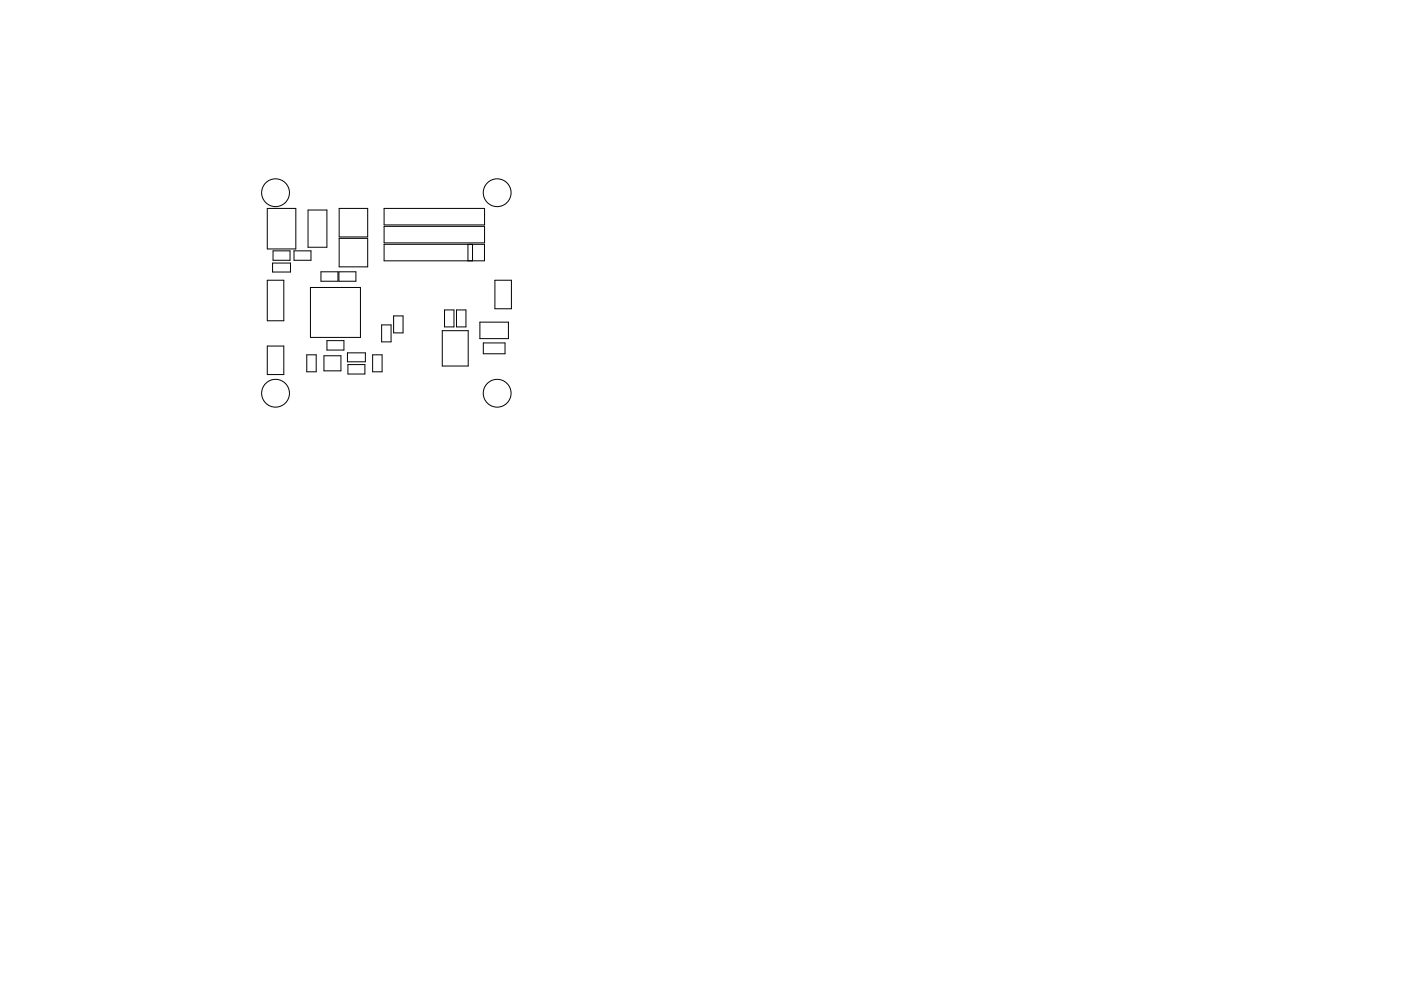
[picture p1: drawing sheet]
<svg xmlns="http://www.w3.org/2000/svg" width="297mm" height="210mm" viewBox="0 0 297 210" stroke-linecap="round" stroke-linejoin="round" font-family="sans-serif">
<g fill="none" stroke="#000" stroke-width=".21">
<path d="M56.7 44.2h6v8.6h-6zM56.7 59.5h3.5v8.6h-3.5zM57.8 55.8h3.8v1.9h-3.8zM57.9 53.2h3.6v2h-3.6zM62.3 53.2h3.6v2h-3.6zM65.3 44.6h4v7.9h-4zM68 57.7h3.7v2h-3.7zM71.9 57.7h3.6v2h-3.6zM71.9 44.2h6.1v6.1h-6.1zM71.9 50.6h6.1v6h-6.1zM81.4 51.8h21.3v3.5h-21.3zM81.4 44.2h21.3v3.5h-21.3z"/>
<path d="M81.4 48h21.3v3.5h-21.3zM99.2 51.8v3.5M100.2 51.8v3.5M104.9 59.5h3.5v6h-3.5zM56.7 73.4h3.5v6.1h-3.5zM65 75.3h2v3.6h-2zM65.8 61h10.6v10.6h-10.6zM68.7 75.5h3.6v3.2h-3.6zM69.3 72.3h3.6v2h-3.6zM73.7 74.9h3.8v1.9h-3.8zM73.8 77.4h3.6v2h-3.6zM79 75.3h2v3.6h-2z"/>
<path d="M80.9 68.9h2v3.6h-2zM83.5 67h2v3.6h-2zM93.8 70.2h5.5v7.5h-5.5zM94.3 65.8h1.9v3.6h-1.9zM96.8 65.8h2v3.6h-2zM101.7 68.3h6.1v3.5h-6.1zM102.5 72.8h4.6v2.3h-4.6z"/>
<circle cx="58.4" cy="40.9" r="2.95"/>
<circle cx="105.4" cy="40.9" r="2.95"/>
<circle cx="58.4" cy="83.4" r="2.95"/>
<circle cx="105.4" cy="83.4" r="2.95"/>
</g>
</svg>
